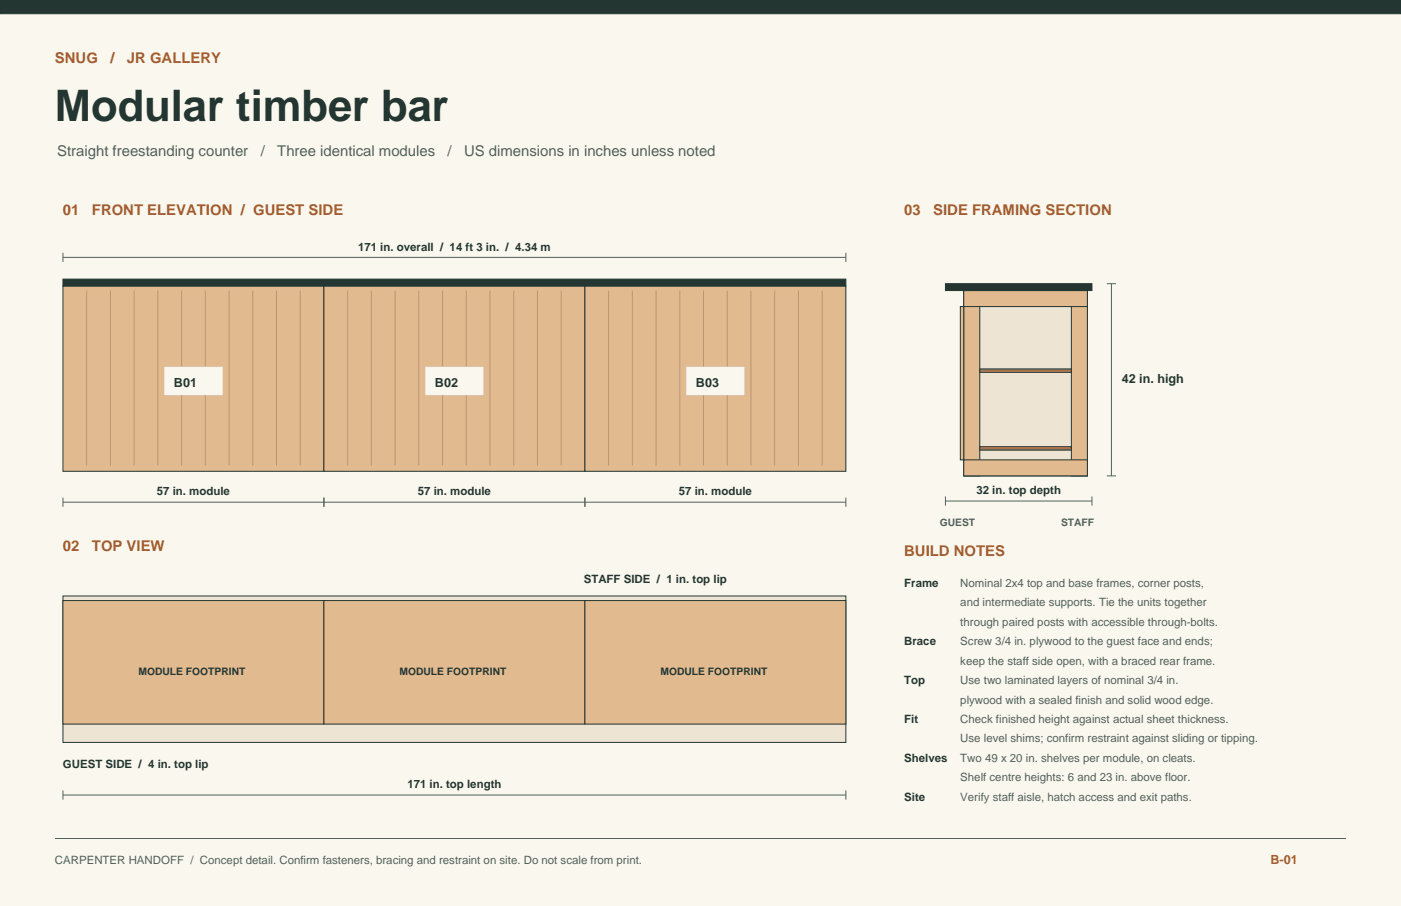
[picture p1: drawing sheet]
<svg xmlns="http://www.w3.org/2000/svg" width="432mm" height="279mm" viewBox="0 0 432 279" stroke-linecap="round" stroke-linejoin="round" font-family="sans-serif">
<defs><g id="words">
<text font-size="13.4" fill="#243632" x="16.9" y="37.4">Modular timber bar</text>
<g font-size="4.6" fill="#a65b31">
<text x="16.9" y="19.4">SNUG</text>
<text x="34" y="19.4">/</text>
<text x="39.1" y="19.4">JR GALLERY</text>
<text x="19.4" y="66.3">01</text>
<text x="28.3" y="66.3">FRONT ELEVATION / GUEST SIDE</text>
<text x="278.7" y="66.3">03</text>
<text x="287.6" y="66.3">SIDE FRAMING SECTION</text>
<text x="19.4" y="170">02</text>
<text x="28.3" y="170">TOP VIEW</text>
<text x="278.7" y="171.4">BUILD NOTES</text>
</g>
<g font-size="4.6" fill="#51625a">
<text x="17.6" y="48">Straight freestanding counter</text>
<text x="80.3" y="48">/</text>
<text x="85.4" y="48">Three identical modules</text>
<text x="138" y="48">/</text>
<text x="143.1" y="48">US dimensions in inches unless noted</text>
</g>
<g font-size="3.9" fill="#243632">
<text x="53.6" y="119.2">B01</text>
<text x="134.1" y="119.2">B02</text>
<text x="214.5" y="119.2">B03</text>
<text x="345.7" y="118.2">42 in. high</text>
</g>
<text font-size="3.9" fill="#a65b31" x="391.6" y="266.3">B-01</text>
<g font-size="3.5" fill="#243632">
<text x="110.3" y="77.3">171 in. overall / 14 ft 3 in. / 4.34 m</text>
<text x="48.3" y="152.8">57 in. module</text>
<text x="128.8" y="152.8">57 in. module</text>
<text x="209.2" y="152.8">57 in. module</text>
<text x="300.9" y="152.4">32 in. top depth</text>
<text x="179.9" y="179.9">STAFF SIDE / 1 in. top lip</text>
<text x="278.7" y="181">Frame</text>
<text x="278.7" y="199">Brace</text>
<text x="278.7" y="211">Top</text>
<text x="278.7" y="223">Fit</text>
<text x="19.4" y="236.7">GUEST SIDE / 4 in. top lip</text>
<text x="278.7" y="234.9">Shelves</text>
<text x="125.5" y="243.1">171 in. top length</text>
<text x="278.7" y="246.9">Site</text>
</g>
<g font-size="3.5" fill="#51625a">
<text x="296" y="181">Nominal 2x4 top and base frames, corner posts,</text>
<text x="296" y="187">and intermediate supports. Tie the units together</text>
<text x="296" y="193">through paired posts with accessible through-bolts.</text>
<text x="296" y="199">Screw 3/4 in. plywood to the guest face and ends;</text>
<text x="296" y="205">keep the staff side open, with a braced rear frame.</text>
<text x="296" y="211">Use two laminated layers of nominal 3/4 in.</text>
<text x="296" y="217">plywood with a sealed finish and solid wood edge.</text>
<text x="296" y="223">Check finished height against actual sheet thickness.</text>
<text x="296" y="229">Use level shims; confirm restraint against sliding or tipping.</text>
<text x="296" y="234.9">Two 49 x 20 in. shelves per module, on cleats.</text>
<text x="296" y="240.9">Shelf centre heights: 6 and 23 in. above floor.</text>
<text x="296" y="246.9">Verify staff aisle, hatch access and exit paths.</text>
<text x="16.9" y="266.3">CARPENTER HANDOFF / Concept detail. Confirm fasteners, bracing and restraint on site. Do not scale from print.</text>
</g>
<g font-size="3.2" fill="#51625a">
<text x="289.6" y="162.3">GUEST</text>
<text x="327" y="162.3">STAFF</text>
</g>
<g font-size="3.2" fill="#243632">
<text x="42.7" y="208.1">MODULE FOOTPRINT</text>
<text x="123.1" y="208.1">MODULE FOOTPRINT</text>
<text x="203.6" y="208.1">MODULE FOOTPRINT</text>
</g>
</g></defs>
<path d="M0 0h431.8v279.4h-431.8z" fill-rule="evenodd" fill="#faf7ef" stroke="#faf7ef" stroke-width=".31"/>
<path d="M0 0h431.8v4.2h-431.8z" fill-rule="evenodd" fill="#243632" stroke="#243632" stroke-width=".31"/>
<path d="M19.4 79.4h241.3M19.4 78v2.8M260.7 78v2.8" fill="none" stroke="#51625a" stroke-width=".31"/>
<path d="M19.4 88.2h80.4v57.1h-80.4z" fill-rule="evenodd" fill="#e1bb8f" stroke="#243632" stroke-width=".31"/>
<path d="M26.7 89.6v54M34 89.6v54M41.3 89.6v54M48.7 89.6v54M56 89.6v54M63.3 89.6v54M70.6 89.6v54M77.9 89.6v54M85.2 89.6v54M92.5 89.6v54" fill="none" stroke="#bd956f" stroke-width=".31"/>
<path d="M50.8 113.2h17.6v8.5h-17.6z" fill-rule="evenodd" fill="#faf7ef" stroke="#faf7ef" stroke-width=".31"/>
<path d="M99.8 88.2h80.5v57.1h-80.5z" fill-rule="evenodd" fill="#e1bb8f" stroke="#243632" stroke-width=".31"/>
<path d="M107.1 89.6v54M114.5 89.6v54M121.8 89.6v54M129.1 89.6v54M136.4 89.6v54M143.7 89.6v54M151 89.6v54M158.3 89.6v54M165.6 89.6v54M173 89.6v54" fill="none" stroke="#bd956f" stroke-width=".31"/>
<path d="M131.2 113.2h17.7v8.5h-17.7z" fill-rule="evenodd" fill="#faf7ef" stroke="#faf7ef" stroke-width=".31"/>
<path d="M180.3 88.2h80.4v57.1h-80.4z" fill-rule="evenodd" fill="#e1bb8f" stroke="#243632" stroke-width=".31"/>
<path d="M187.6 89.6v54M194.9 89.6v54M202.2 89.6v54M209.5 89.6v54M216.8 89.6v54M224.1 89.6v54M231.5 89.6v54M238.8 89.6v54M246.1 89.6v54M253.4 89.6v54" fill="none" stroke="#bd956f" stroke-width=".31"/>
<path d="M211.7 113.2h17.6v8.5h-17.6z" fill-rule="evenodd" fill="#faf7ef" stroke="#faf7ef" stroke-width=".31"/>
<path d="M19.4 86.1h241.3v2.1h-241.3z" fill-rule="evenodd" fill="#243632" stroke="#243632" stroke-width=".31"/>
<path d="M19.4 154.9h241.3M19.4 153.5v2.8M99.8 153.5v2.8M180.3 153.5v2.8M260.7 153.5v2.8" fill="none" stroke="#51625a" stroke-width=".31"/>
<path d="M19.4 183.8h241.3v45.2h-241.3z" fill-rule="evenodd" fill="#eee4d4" stroke="#243632" stroke-width=".31"/>
<g fill="#e1bb8f" stroke="#243632" stroke-width=".31">
<path d="M19.4 185.2h80.4v38.1h-80.4z" fill-rule="evenodd"/>
<path d="M99.8 185.2h80.5v38.1h-80.5z" fill-rule="evenodd"/>
<path d="M180.3 185.2h80.4v38.1h-80.4z" fill-rule="evenodd"/>
</g>
<path d="M19.4 245.2h241.3M19.4 243.8v2.8M260.7 243.8v2.8" fill="none" stroke="#51625a" stroke-width=".31"/>
<path d="M297 89.6h38.1v57.2h-38.1z" fill-rule="evenodd" fill="#eee4d4" stroke="#243632" stroke-width=".31"/>
<g fill="#e1bb8f" stroke="#243632" stroke-width=".31">
<path d="M297 89.6h5v57.2h-5z" fill-rule="evenodd"/>
<path d="M330.2 89.6h4.9v57.2h-4.9z" fill-rule="evenodd"/>
<path d="M297 141.8h38.1v5h-38.1z" fill-rule="evenodd"/>
<path d="M297 89.6h38.1v4.9h-38.1z" fill-rule="evenodd"/>
<path d="M296 94.5h1v47.3h-1z" fill-rule="evenodd"/>
</g>
<g fill="#ac8055" stroke="#243632" stroke-width=".31">
<path d="M302 137.8h28.2v1h-28.2z" fill-rule="evenodd"/>
<path d="M302 113.8h28.2v1h-28.2z" fill-rule="evenodd"/>
</g>
<path d="M291.4 87.5h45.1v2.1h-45.1z" fill-rule="evenodd" fill="#243632" stroke="#243632" stroke-width=".31"/>
<path d="M341.1 87.5h2.9M342.5 87.5v59.3M291.4 154.5h45.1M291.4 153.1v2.8M336.5 153.1v2.8M341.1 146.8h2.9M16.9 258.6h398" fill="none" stroke="#51625a" stroke-width=".31"/>
<use href="#words"/>
</svg>
